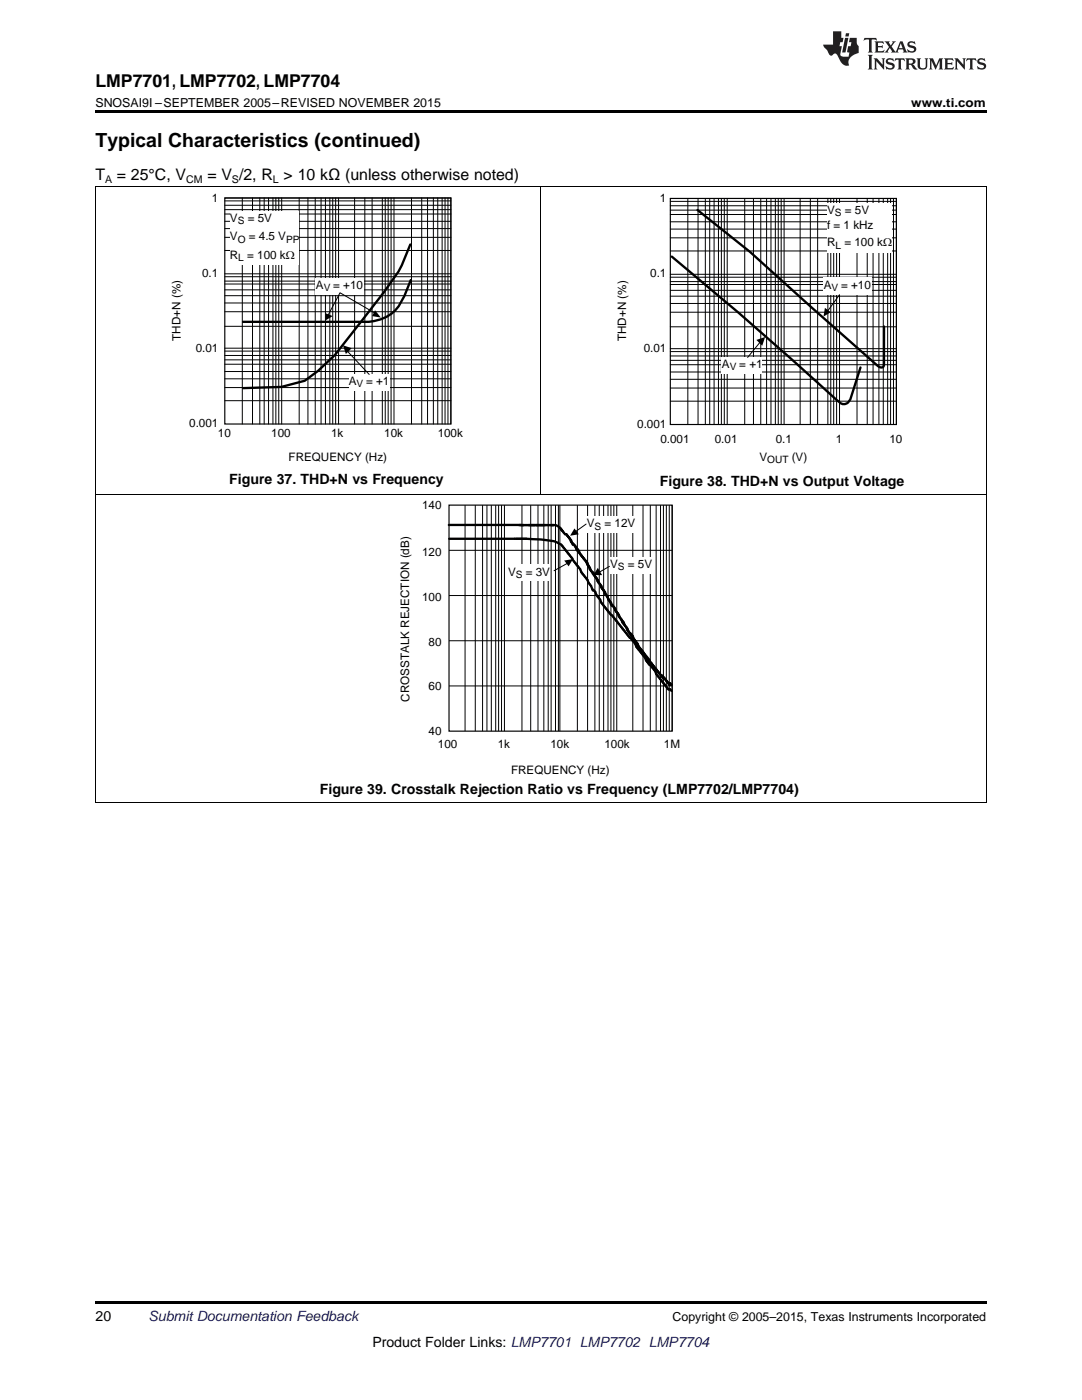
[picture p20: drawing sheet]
<svg xmlns="http://www.w3.org/2000/svg" width="216mm" height="279mm" viewBox="0 0 216 279" stroke-linecap="round" stroke-linejoin="round" font-family="sans-serif">
<defs><g id="words">
<text font-size="3.9" x="19" y="29.3">Typical Characteristics (continued)</text>
<text font-size="3.5" x="19" y="17.3">LMP7701, LMP7702, LMP7704</text>
<g font-size="3.2">
<text x="19" y="36">T</text>
<text x="23.3" y="36">= 25°C, V</text>
<text x="41.4" y="36">= V /2, R &gt; 10 kΩ (unless otherwise noted)</text>
</g>
<g font-size="2.8">
<text x="45.8" y="96.6">Figure 37. THD+N vs Frequency</text>
<text x="131.7" y="97">Figure 38. THD+N vs Output Voltage</text>
<text x="63.8" y="158.5">Figure 39. Crosstalk Rejection Ratio vs Frequency (LMP7702/LMP7704)</text>
<text x="19" y="263.6">20</text>
<text x="74.3" y="268.9">Product Folder Links: LMP7701 LMP7702 LMP7704</text>
</g>
<text font-size="2.8" fill="#0000c8" x="29.6" y="263.6">Submit Documentation Feedback</text>
<g font-size="2.5">
<text x="19" y="21.4">SNOSAI9I –SEPTEMBER 2005–REVISED NOVEMBER 2015</text>
<text x="181.8" y="21.4">www.ti.com</text>
<text x="134.2" y="263.6">Copyright © 2005–2015, Texas Instruments Incorporated</text>
</g>
<g font-size="2.3">
<text x="42.3" y="40.3">1</text>
<text x="131.7" y="40.4">1</text>
<text x="45.9" y="44.3">V</text>
<text x="45.9" y="48">V</text>
<text x="49.4" y="44.3">= 5V</text>
<text x="49.6" y="48">= 4.5 V</text>
<text x="165" y="42.7">V</text>
<text x="165" y="45.7">f = 1 kHz</text>
<text x="168.6" y="42.7">= 5V</text>
<text x="45.9" y="51.7">R</text>
<text x="49.3" y="51.7">= 100 k:</text>
<text x="165" y="49.2">R</text>
<text x="168.5" y="49.2">= 100 k:</text>
<text x="40.3" y="55.3">0.1</text>
<text x="63" y="57.6">A</text>
<text x="66.5" y="57.6">= +10</text>
<text x="129.7" y="55.4">0.1</text>
<text x="164.4" y="57.6">A</text>
<text x="167.8" y="57.6">= +10</text>
<text x="36.1" y="68" transform="rotate(-90 36.1 68)">THD+N (%)</text>
<text x="39" y="70.2">0.01</text>
<text x="125" y="68.1" transform="rotate(-90 125 68.1)">THD+N (%)</text>
<text x="128.5" y="70.3">0.01</text>
<text x="69.6" y="76.9">A</text>
<text x="73" y="76.9">= +1</text>
<text x="144.1" y="73.4">A</text>
<text x="147.5" y="73.4">= +1</text>
<text x="37.7" y="85.2">0.001</text>
<text x="43.5" y="87.2">10</text>
<text x="54.1" y="87.2">100</text>
<text x="66.1" y="87.2">1k</text>
<text x="76.7" y="87.2">10k</text>
<text x="87.3" y="87.2">100k</text>
<text x="127.2" y="85.3">0.001</text>
<text x="131.8" y="88.4">0.001</text>
<text x="142.6" y="88.4">0.01</text>
<text x="154.8" y="88.4">0.1</text>
<text x="166.8" y="88.4">1</text>
<text x="177.5" y="88.4">10</text>
<text x="57.6" y="92.1">FREQUENCY (Hz)</text>
<text x="151.5" y="92">V</text>
<text x="158" y="92">(V)</text>
<text x="84.2" y="101.7">140</text>
<text x="117.1" y="105.3">V</text>
<text x="120.6" y="105.3">= 12V</text>
<text x="84.2" y="110.9">120</text>
<text x="121.7" y="113.3">V</text>
<text x="125.3" y="113.3">= 5V</text>
<text x="84.2" y="119.9">100</text>
<text x="101.4" y="114.9">V</text>
<text x="104.9" y="114.9">= 3V</text>
<text x="85.5" y="129">80</text>
<text x="85.5" y="137.7">60</text>
<text x="81.7" y="140" transform="rotate(-90 81.7 140)">CROSSTALK REJECTION (dB)</text>
<text x="85.5" y="146.6">40</text>
<text x="87.4" y="149.3">100</text>
<text x="99.3" y="149.3">1k</text>
<text x="109.8" y="149.3">10k</text>
<text x="120.6" y="149.3">100k</text>
<text x="132.5" y="149.3">1M</text>
<text x="102" y="154.5">FREQUENCY (Hz)</text>
</g>
<g font-size="2.1">
<text x="21" y="36.6">A</text>
<text x="37.1" y="36.6">CM</text>
<text x="46.3" y="36.6">S</text>
<text x="54.5" y="36.6">L</text>
</g>
<g font-size="2">
<text x="47.4" y="44.7">S</text>
<text x="166.6" y="43.1">S</text>
<text x="47.4" y="48.4">O</text>
<text x="47.6" y="52.1">L</text>
<text x="57.1" y="48.4">PP</text>
<text x="166.7" y="49.6">L</text>
<text x="64.6" y="58">V</text>
<text x="165.9" y="58.1">V</text>
<text x="71.1" y="77.3">V</text>
<text x="145.6" y="73.9">V</text>
<text x="153.1" y="92.4">OUT</text>
<text x="118.6" y="105.7">S</text>
<text x="123.3" y="113.8">S</text>
<text x="102.9" y="115.3">S</text>
</g>
</g></defs>
<path d="M19 259.7h177.8v.5h-177.8z" fill="#000"/>
<g fill="none" stroke="#000" stroke-width=".2">
<path d="M19.1 98.7v61.5M196.8 98.7v61.5M89.6 118.9h44.5M89.6 109.8h44.5M92.8 100.8v45.1M94.8 100.8v45.1M96.3 100.8v45.1M97.2 100.8v45.1M98 100.8v45.1M98.9 100.8v45.1M99.5 100.8v45.1M100.1 100.8v45.1"/>
<path d="M100.7 100.8v45.1M104.1 100.8v45.1M105.9 100.8v45.1M107.4 100.8v45.1M108.5 100.8v45.1M109.4 100.8v45.1M110 100.8v45.1M110.8 100.8v45.1M111.4 100.8v45.1M111.7 100.8v45.1M115.2 100.8v45.1M117.2 100.8v45.1"/>
<path d="M118.7 100.8v45.1M119.6 100.8v45.1M120.4 100.8v45.1M121.3 100.8v45.1M121.9 100.8v45.1M122.5 100.8v45.1M123.1 100.8v45.1M126.3 100.8v45.1M128.3 100.8v45.1M129.8 100.8v45.1M130.9 100.8v45.1M131.8 100.8v45.1"/>
<path d="M132.4 100.8v45.1M133 100.8v45.1M133.5 100.8v45.1M134.1 100.8v45.1M89.6 136.9h44.5M89.6 127.9h44.5M19 160.2h177.8"/>
</g>
<g fill="none" stroke="#000" stroke-width=".47">
<path d="M89.6 104.8h14.4M89.6 107.5l16.8 .1a17.7 17.7 0 0 1 4.7 .6l.9 .5M103.6 104.8h7.2M110.8 104.8l1 .5M111.8 105.4l.9 1.2h.3l.7 .9M112 108.7l3.8 4.9 .2 .6 1.2 1.5 .3 .6 .4 .6 .4 .9h.2l.3 .4 1.2 2.1 5.7 7a3.7 3.7 0 0 1 1.3 1.8l1.7 2.1a3.7 3.7 0 0 0 1.3 1.8l.7 .9 .3 .6 2.4 3.1h.3l.3 .3M113.7 107.5l.5 .9M114.2 108.4l.4 .3M114.2 108.4l.1 .3h.3M114.6 108.7l.2 .3M114.8 109l.7 1 .3 .6M114.8 109l.2 .7 .8 .9"/>
<path d="M115.8 110.6l1.2 1.5M117 112.1l.9 1.8M117.9 113.9l.3 .3M118.2 114.2l.8 1.2M118.2 114.2l.3 .3 .3 .6M119 115.4l.5 .9M119.5 116.3l.5 .6 .2 .6M119.7 116.6l.3 .6 .5 .6M120.5 117.8l.9 1.9 .9 1.2M120.5 117.8l.5 1M121.7 120l.3 .9h.3M122.3 120.9l.5 .6 .2 .6"/>
<path d="M122.5 121.2l.3 .6 .4 .6M123.2 122.4l.3 .6 .9 1.2 .3 .6M123.2 122.4l.5 .9M124 123.6l.2 .6 .5 .6M124.7 124.8l.5 .6 .2 .6M124.9 125.1l.3 .6 .5 .6M125.7 126.3l1.5 2.2 .3 .6M125.7 126.3l.6 .7 .2 .6M126.7 127.9l.3 .6 .5 .6M127.5 129.1l.9 1.2M128.4 130.3a4.6 4.6 0 0 0 1.6 2.1M128.4 130.3l1.6 2.1"/>
<path d="M130 132.4l2.4 3.1h.3M131.9 134.8h.3l.5 .7M132.7 135.5l.7 .9M133.4 136.4h.3l.3 .3h-.5z"/>
</g>
<path d="M89.6 100.8h44.5v45.1h-44.5z" fill="none" stroke="#000" stroke-width=".23"/>
<g fill="#fff">
<path d="M101.2 112.7h8.5v3.2h-8.5z" fill-rule="evenodd"/>
<path d="M121.6 111.3h8.5v3.2h-8.5z" fill-rule="evenodd"/>
<path d="M117 103.1h9.9v3.2h-9.9z" fill-rule="evenodd"/>
</g>
<g fill="none" stroke="#000" stroke-width=".2">
<path d="M19.1 37.2v61.5M107.9 37.2v61.5M133.8 39.6h45.1v45.1M137.2 39.6v45.1M139.3 39.6v45.1M140.7 39.6v45.1M141.6 39.6v45.1M142.5 39.6v45.1M143.4 39.6v45.1M143.9 39.6v45.1M144.5 39.6v45.1M145.1 39.6v45.1"/>
<path d="M148.6 39.6v45.1M150.3 39.6v45.1M151.8 39.6v45.1M153 39.6v45.1M153.8 39.6v45.1M154.7 39.6v45.1M155.3 39.6v45.1M155.9 39.6v45.1M156.5 39.6v45.1M159.7 39.6v45.1M161.7 39.6v45.1M163.2 39.6v45.1"/>
<path d="M165.2 39.6v45.1M165.8 39.6v45.1M166.4 39.6v45.1M166.9 39.6v45.1M167.5 39.6v45.1M171 39.6v45.1M173 39.6v45.1M174.2 39.6v45.1M175.4 39.6v45.1M176.2 39.6v45.1M177.1 39.6v45.1M177.7 39.6v45.1"/>
<path d="M178.3 39.6v45.1M196.8 37.2v61.5M133.8 59.1h45.1M133.8 57.9h45.1M133.8 56.8h45.1M133.8 56.2h45.1M133.8 55.3h45.1M133.8 54.7h45.1M133.8 50.1h45.1M133.8 47.5h45.1M133.8 45.7h45.1M133.8 44.3h45.1"/>
<path d="M133.8 42.8h45.1M133.8 41.9h45.1M133.8 41.1h45.1M133.8 40.2h45.1M133.8 77.4h45.1M133.8 75.7h45.1M133.8 74.2h45.1M133.8 72.8h45.1M133.8 71.9h45.1M133.8 71h45.1M133.8 70.2h45.1M133.8 69.6h45.1"/>
<path d="M133.8 65.2h45.1M133.8 62.3h45.1M133.8 60.6h45.1M19 98.7h177.8M133.8 80.1h45.1M113.2 112.4l-2.6 1.5M117 104.6l-2.1 1.4M121.6 113l-2 1.2"/>
</g>
<path d="M112.6 111.9l1.7-.3-.8 1.4zM114.6 105.5l.9 1.1-1.7 .3zM119.3 113.3l.9 1.5h-1.8z" fill="#000"/>
<path d="M133.8 39.6h45.1v45.1h-45.1z" fill="none" stroke="#000" stroke-width=".23"/>
<g fill="#fff">
<path d="M143.9 71.3h8.2v3.2h-8.2z" fill-rule="evenodd"/>
<path d="M164.3 55.3h9.6v3.5h-9.6z" fill-rule="evenodd"/>
</g>
<path d="M167.5 58.8l-2.3 3.2M151.8 68.1l-2.6 3.2" fill="none" stroke="#000" stroke-width=".2"/>
<path d="M150.9 67.8l1.8-.5-.6 1.7zM164.6 61.4l1.2 .9-1.5 .9z" fill="#000"/>
<path d="M165.2 40.5h12.8v9.9h-12.8z" fill-rule="evenodd" fill="#fff"/>
<path d="M81.9 48.8l-1.7 4.2-.7 1.2-2.9 4.1-9.8 12.5-3.3 3.2-2.7 2-4.6 1.2-7.7 .3M82 55.9l-1.3 3.2a7.8 7.8 0 0 1-7.1 5.1h-25.1M134 51.2a1033.9 1033.9 0 0 1 33.8 29.3 1.19 1.19 0 0 0 1.4-.2l.5-.6 2-6.4M139.2 41.9l10.5 8.4 25.5 22.8a.65 .65 0 0 0 .7 .3 .65 .65 0 0 0 .5-.6v-7.6" fill="none" stroke="#000" stroke-width=".47"/>
<g fill="none" stroke="#000" stroke-width=".2">
<path d="M44.9 39.5h45.1v45.1M48.3 39.5v45.1M50.4 39.5v45.1M51.8 39.5v45.1M52.7 39.5v45.1M53.6 39.5v45.1M54.5 39.5v45.1M55 39.5v45.1M55.6 39.5v45.1M56.2 39.5v45.1M59.7 39.5v45.1M61.4 39.5v45.1"/>
<path d="M62.9 39.5v45.1M64.1 39.5v45.1M64.9 39.5v45.1M65.8 39.5v45.1M66.4 39.5v45.1M67 39.5v45.1M67.6 39.5v45.1M70.8 39.5v45.1M72.8 39.5v45.1M74.3 39.5v45.1M76.3 39.5v45.1M76.9 39.5v45.1"/>
<path d="M77.5 39.5v45.1M78 39.5v45.1M78.6 39.5v45.1M82.1 39.5v45.1M84.1 39.5v45.1M85.3 39.5v45.1M86.5 39.5v45.1M87.3 39.5v45.1M88.2 39.5v45.1M88.8 39.5v45.1M89.4 39.5v45.1M44.9 59h45.1"/>
<path d="M44.9 57.8h45.1M44.9 56.7h45.1M44.9 56.1h45.1M44.9 55.2h45.1M44.9 54.6h45.1M44.9 50h45.1M44.9 47.4h45.1M44.9 45.6h45.1M44.9 44.2h45.1M44.9 42.7h45.1M44.9 41.8h45.1M44.9 41h45.1"/>
<path d="M44.9 40.1h45.1M44.9 80h45.1M44.9 77.3h45.1M44.9 75.6h45.1M44.9 74.1h45.1M44.9 72.7h45.1M44.9 71.8h45.1M44.9 70.9h45.1M44.9 70.1h45.1M44.9 69.5h45.1M44.9 65.1h45.1M44.9 62.2h45.1"/>
<path d="M44.9 60.5h45.1"/>
</g>
<path d="M44.9 39.5h45.1v45.1h-45.1z" fill="none" stroke="#000" stroke-width=".23"/>
<g fill="#fff">
<path d="M69.6 74.7h8.1v3.2h-8.1z" fill-rule="evenodd"/>
<path d="M62.9 55.5h9.6v3.2h-9.6z" fill-rule="evenodd"/>
</g>
<path d="M69.3 70.1l4.4 4.6M74.8 62.5l-7-4.1-2.3 4.4" fill="none" stroke="#000" stroke-width=".2"/>
<path d="M64.9 62.5l1.5 .6-1.5 .9zM68.4 68.9l1.8 .6-1.2 1.2zM74.8 61.9l1.2 1.5-1.7-.3z" fill="#000"/>
<path d="M46 42.1h13.7v10.8h-13.7z" fill-rule="evenodd" fill="#fff"/>
<path d="M19 37.2h177.8" fill="none" stroke="#000" stroke-width=".2"/>
<path d="M19 22h177.8v.5h-177.8z" fill="#000"/>
<g fill="#231f20">
<path d="M172.5 7.6l-.1 .5 .4-.2h.6v.1v2.1l-.2 .4h.9l-.2-.4v-2.1l.1-.1h.5l.5 .2-.2-.5zM174.5 8.3l.2 .3v1.5l-.2 .4h1.8l.2-.6a1.04 1.04 0 0 1-1.3 .2v-.7h.6l.3 .2v-.6l-.3 .2h-.6v-.6l.8-.1 .4 .3-.2-.5zM176.5 8.3l.9 1.1-.9 1.1h.8l-.2-.2 .4-.7 .5 .7-.2 .2h1.5l-.2-.2 .2-.4h.9l.1 .4-.2 .2h1l-.3-.3-.7-1.9h-.5l-.9 2-.8-1 .9-1h-.8l.1 .3-.4 .5-.3-.6 .1-.2zM179.7 8.6l.4 1h-.7zM181.3 8.4a.63 .63 0 0 0-.2 .7 .63 .63 0 0 0 .6 .4l.6 .2 .1 .2a.75 .75 0 0 1-.7 .4 .75 .75 0 0 1-.6-.5l.1 .7 .1-.1a1.11 1.11 0 0 0 1.5-.6 1.13 1.13 0 0 0-1.2-.8l-.1-.4a1.04 1.04 0 0 1 1.2 .2l-.2-.5-.2 .1-.4-.2zM173.2 10.9l.2 .4v2.2l-.2 .4h1l-.3-.4v-2.2l.3-.4zM174.3 11.6l.3 .4v1.5l-.3 .4h.8l-.2-.4v-1.3l1.5 1.7v-1.9l.2-.4h-.7l.2 .4v.9l-1.1-1.3zM177 11.8a.62 .62 0 0 0-.2 .7 .62 .62 0 0 0 .6 .4l.6 .1 .1 .3a.76 .76 0 0 1-.7 .3 .76 .76 0 0 1-.7-.4l.2 .7 .1-.1a1.11 1.11 0 0 0 1.5-.6 1.13 1.13 0 0 0-1.2-.8l-.1-.4a1.04 1.04 0 0 1 1.2 .2l-.2-.6-.2 .1-.5-.1zM178.7 11.6l-.2 .6a.61 .61 0 0 1 .8-.3v1.6l-.2 .4h.9l-.2-.4v-1.6a.63 .63 0 0 1 .7 .3l-.1-.6zM180.6 11.6l.3 .4v1.5l-.3 .4h1l-.2-.2-.1-.8 .6 .2a.76 .76 0 0 0 1.2 .7l-1-1a.58 .58 0 0 0 .6-.5 .58 .58 0 0 0-.5-.6zM181.4 11.9h.1a.45 .45 0 0 1 .5 .1 .45 .45 0 0 1 .1 .5l-.8 .2zM182.9 11.6l.2 .2a2.17 2.17 0 0 0 .3 1.9 .99 .99 0 0 0 1.6-.6v-1.1l.2-.4h-.7l.2 .2a1.92 1.92 0 0 1-.2 1.8 .6 .6 0 0 1-.9-.5v-1.1l.2-.4zM185.4 11.6l.2 .4v1.5l-.2 .4h.7l-.2-.4v-1.4l.8 1.8 .8-1.8v1.4l-.2 .4h.9l-.2-.4v-1.5l.2-.4h-.8l-.6 1.5-.6-1.5zM188.4 11.6l.2 .4v1.5l-.2 .4h1.8l.1-.6a1.04 1.04 0 0 1-1.2 .1v-.6h.5l.4 .2v-.6l-.4 .2h-.5v-.7h.8l.3 .3-.1-.6zM190.5 11.6l.2 .4v1.5l-.2 .4h.7l-.2-.4v-1.3l1.5 1.7v-1.9l.2-.4h-.7l.2 .4v.9l-1.1-1.3zM192.9 11.6l-.1 .6a.61 .61 0 0 1 .7-.3l.1 1.6-.3 .4h1l-.3-.4 .1-1.6a.63 .63 0 0 1 .7 .3l-.1-.6zM195.2 11.8a.62 .62 0 0 0-.2 .7 .62 .62 0 0 0 .6 .4l.6 .1 .1 .3a.76 .76 0 0 1-.7 .3 .76 .76 0 0 1-.6-.4l.1 .7 .1-.1a1.11 1.11 0 0 0 1.6-.6 1.13 1.13 0 0 0-1.3-.8l-.1-.4a1.04 1.04 0 0 1 1.2 .2l-.1-.6-.2 .1-.5-.1z"/>
<path d="M166.2 6.3v2.6h-1.9v.4l.8 .9a.91 .91 0 0 0 1 .8 .56 .56 0 0 1 .5-.3 .56 .56 0 0 1 .5 .3l.4 .8a1.53 1.53 0 0 0 1.9 1.2 1.54 1.54 0 0 1 1-2.1l.9-.3v-1.4a1.52 1.52 0 0 1-.4-1.6h-1.3l-.2 .8h.5l-.2 .8h-.5l-.1 1v.2l.4 .1-.2 .8a1.93 1.93 0 0 1-1.6-.3l.3-1.8h-.5l.2-.8h.4l.2-.8h-.4v-1.3zM168.6 7.6l-.6 2.9h.7l.6-2.9zM168.8 6.6l-.1 .7h.6l.2-.7z"/>
</g>
<use href="#words"/>
</svg>
